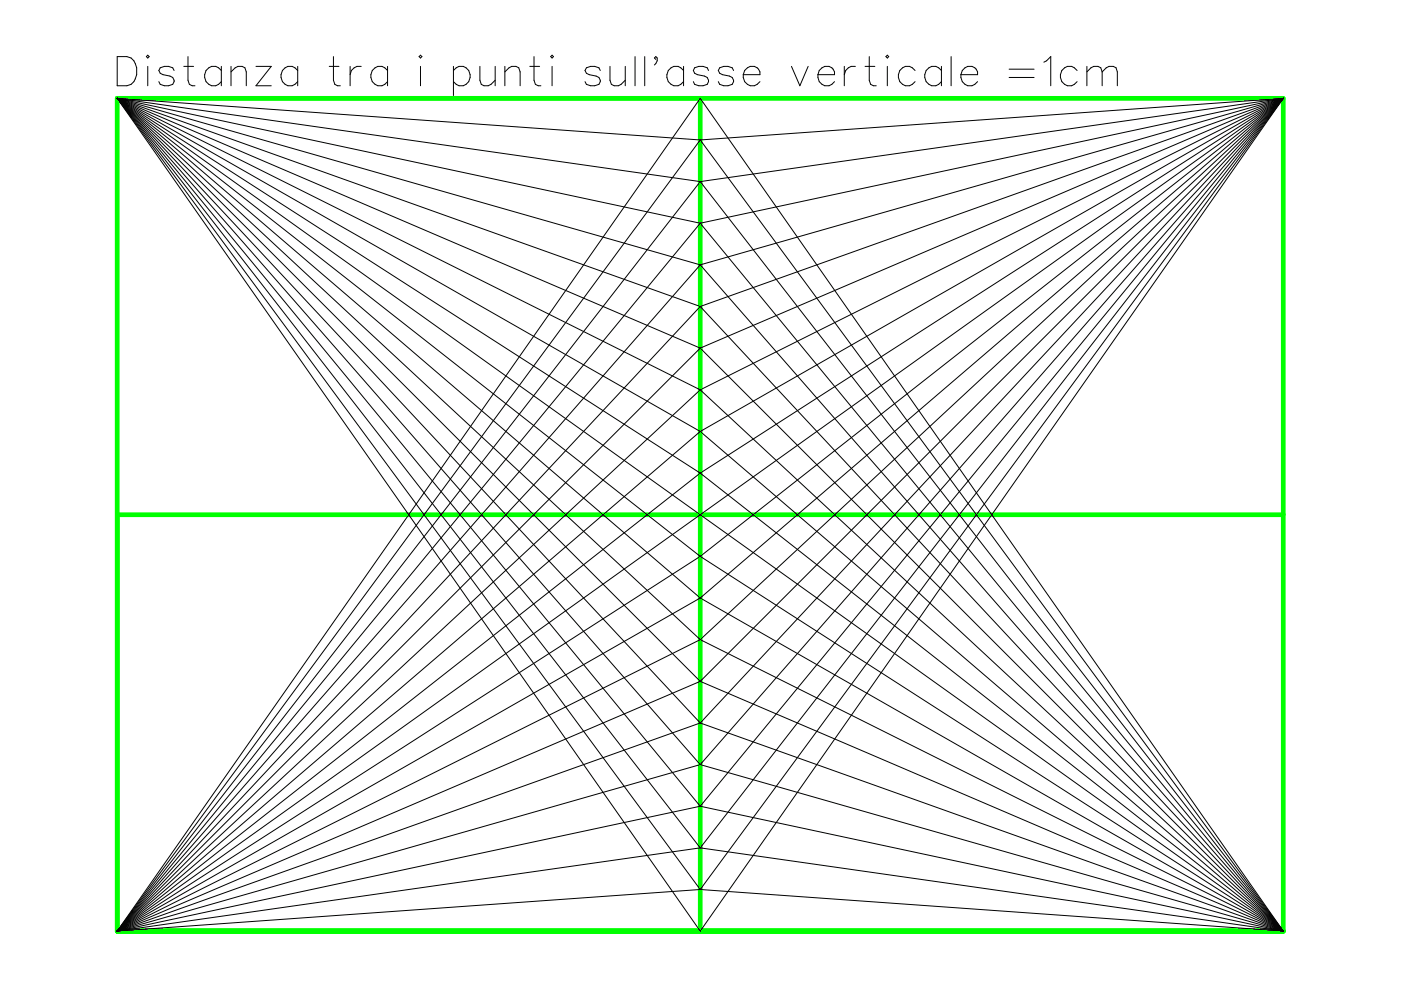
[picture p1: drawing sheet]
<svg xmlns="http://www.w3.org/2000/svg" width="297mm" height="210mm" viewBox="0 0 297 210" stroke-linecap="round" stroke-linejoin="round" font-family="sans-serif">
<path d="M24.8 20.8h247.3v176.6h-247.3zM148.5 20.8v176.6M24.8 109.1h247.3" fill="none" stroke="#0f0" stroke-width=".99"/>
<g fill="none" stroke="#000" stroke-width=".21">
<path d="M24.8 12h2.1a2.6 2.6 0 0 1 2.1 2.4 3.7 3.7 0 0 1-1.2 3.5l-.9 .3h-2.1zM31.3 11.7l.3 .3-.3 .3-.3-.3zM31.3 14.1v4.1M36.9 14.9l-.3-.5-.9-.3h-.8l-.9 .3-.3 .5 .3 .6 2.6 .9 .3 .9-.3 .6-.9 .3h-.8l-.9-.3-.3-.6M39 14.1h2M39.9 12v5l.3 .9 .5 .3h.6M46.9 14.9a2.01 2.01 0 0 0-2.8-.4 2.01 2.01 0 0 0-.4 2.8 1.89 1.89 0 0 0 3.2 0M46.9 14.1v4.1M49 15.2l.9-.8 .6-.3h.8l.6 .3 .3 .8v3M49 14.1v4.1M54.3 14.1h3.2l-3.2 4.1h3.2M63.1 14.9a2.01 2.01 0 0 0-2.8-.4 2.01 2.01 0 0 0-.4 2.8 1.88 1.88 0 0 0 3.2 0"/>
<path d="M63.1 14.1v4.1M69.8 14.1h2.1M70.7 12v5l.3 .9 .6 .3h.6M74.2 14.1v4.1M76.6 14.1a1.97 1.97 0 0 0-2.4 1.7M82.2 14.9a2.01 2.01 0 0 0-2.9-.4 2.01 2.01 0 0 0-.4 2.8 1.89 1.89 0 0 0 3.3 0M82.2 14.1v4.1M89.2 11.7l.3 .3-.3 .3-.3-.3zM89.2 14.1v4.1M96.1 14.9a2.01 2.01 0 0 1 2.9-.4 2.01 2.01 0 0 1 .4 2.8 1.88 1.88 0 0 1-3.3 0M96.1 14.1v6.2M101.7 14.1v2.9l.3 .9 .6 .3h.9l.6-.3 .9-.9"/>
<path d="M105 14.1v4.1M107 15.2l.9-.8 .6-.3h.9l.6 .3 .3 .8v3M107 14.1v4.1M112.3 14.1h2.1M113.2 12v5l.3 .9 .6 .3h.6M117.1 11.7l.2 .3-.2 .3-.3-.3zM117.1 14.1v4.1M127.3 14.9l-.3-.5-.9-.3h-.9l-.9 .3-.3 .5 .3 .6 2.7 .9 .3 .9-.3 .6-.9 .3h-.9l-.9-.3-.3-.6M129.3 14.1v2.9l.3 .9 .6 .3h.9l.6-.3 .9-.9M132.6 14.1v4.1M134.6 12v6.2M136.7 12v6.2"/>
<path d="M139 12.6l-.3-.3 .3-.3a1.14 1.14 0 0 1-.3 1.8M144.9 14.9a2.01 2.01 0 0 0-2.8-.4 2.01 2.01 0 0 0-.4 2.8 1.89 1.89 0 0 0 3.2 0M144.9 14.1v4.1M150.2 14.9l-.3-.5-.8-.3h-.9l-.9 .3-.3 .5 .3 .6 2.6 .9 .3 .9-.3 .6-.8 .3h-.9l-.9-.3-.3-.6M155.5 14.9l-.3-.5-.9-.3h-.8l-.9 .3-.3 .5 .3 .6 2.6 .9 .3 .6-.3 .9-.9 .3h-.8l-.9-.3-.3-.6M157.6 15.8a1.95 1.95 0 0 0 1.1 2.2 1.95 1.95 0 0 0 2.4-.7M157.9 14.9a1.71 1.71 0 0 1 2-.8 1.71 1.71 0 0 1 1.2 1.7h-3.5zM167.8 14.1l1.8 4.1 1.7-4.1M173.4 15.8a1.94 1.94 0 0 0 1.2 2.2 1.94 1.94 0 0 0 2.3-.7M173.7 14.9a1.71 1.71 0 0 1 2-.9 1.71 1.71 0 0 1 1.2 1.8h-3.5zM179 14.1v4.1M181.4 14.1a1.97 1.97 0 0 0-2.4 1.7"/>
<path d="M183.4 14.1h2.1M184.3 12v5l.3 .9 .6 .3h.6M188.1 11.7l.3 .3-.3 .3-.3-.3zM188.1 14.1v4.1M194 14.9a2.01 2.01 0 0 0-2.8-.4 2.01 2.01 0 0 0-.4 2.8 1.89 1.89 0 0 0 3.2 0M199.6 14.9a2.01 2.01 0 0 0-2.8-.4 2.01 2.01 0 0 0-.4 2.8 1.89 1.89 0 0 0 3.2 0M199.6 14.1v4.1M201.7 12v6.2M203.7 15.8a1.95 1.95 0 0 0 1.2 2.2 1.95 1.95 0 0 0 2.4-.7M204.6 14.4a1.64 1.64 0 0 1 1.8-.2 1.64 1.64 0 0 1 .9 1.6h-3.6l.3-.9zM214 14.7h5.2M214 16.4h5.2"/>
<path d="M221.3 13.2l.6-.3 .9-.9v6.2M228.4 14.9a2.01 2.01 0 0 0-2.9-.4 2.01 2.01 0 0 0-.4 2.8 1.89 1.89 0 0 0 3.3 0M230.4 15.2l.9-.8 .6-.3h.9l.6 .3 .3 .8M230.4 14.1v4.1M233.7 15.2l.8-.8 .6-.3h.9l.6 .3 .3 .8v3M233.7 15.2v3M24.8 20.8l123.7 88.3M24.8 20.8l123.7 79.5M24.8 20.8l123.7 70.7M24.8 20.8l123.7 61.9M24.8 20.8l123.7 53M24.8 20.8l123.7 44.2"/>
<path d="M24.8 20.8l123.7 35.4M24.8 20.8l123.7 26.5M24.8 20.8l123.7 17.7M24.8 20.8l123.7 8.9M24.8 20.8l123.7 97.2M24.8 20.8l123.7 106M24.8 20.8l123.7 114.8M24.8 20.8l123.7 123.7M24.8 20.8l123.7 132.5M24.8 20.8l123.7 141.3M24.8 20.8l123.7 150.1M24.8 20.8l123.7 159"/>
<path d="M24.8 20.8l123.7 167.8M24.8 20.8l123.7 176.6 123.6-176.6M148.5 38.5l-123.7 158.9M148.5 29.7l-123.7 167.7M148.5 38.5l123.6 158.9M148.5 29.7l123.6 167.7M272.1 20.8l-123.6 88.3M272.1 20.8l-123.6 79.5M272.1 20.8l-123.6 70.7M272.1 20.8l-123.6 61.9M272.1 20.8l-123.6 53M272.1 20.8l-123.6 44.2"/>
<path d="M272.1 20.8l-123.6 35.4M272.1 20.8l-123.6 26.5M272.1 20.8l-123.6 17.7M272.1 20.8l-123.6 8.9M272.1 20.8l-123.6 97.2M272.1 20.8l-123.6 106M272.1 20.8l-123.6 114.8M272.1 20.8l-123.6 123.7M272.1 20.8l-123.6 132.5M272.1 20.8l-123.6 141.3M272.1 20.8l-123.6 150.1M272.1 20.8l-123.6 159"/>
<path d="M272.1 20.8l-123.6 167.8M148.5 56.2l-123.7 141.2M148.5 47.3l-123.7 150.1M148.5 56.2l123.6 141.2M148.5 47.3l123.6 150.1M148.5 73.8l-123.7 123.6M148.5 65l-123.7 132.4M148.5 73.8l123.6 123.6M148.5 65l123.6 132.4M148.5 91.5l-123.7 105.9M148.5 82.7l-123.7 114.7M148.5 91.5l123.6 105.9"/>
<path d="M148.5 82.7l123.6 114.7M148.5 109.1l-123.7 88.3M148.5 118l-123.7 79.4M148.5 109.1l123.6 88.3M148.5 118l123.6 79.4M148.5 100.3l-123.7 97.1M148.5 100.3l123.6 97.1M148.5 126.8l-123.7 70.6M148.5 135.6l-123.7 61.8M148.5 126.8l123.6 70.6M148.5 135.6l123.6 61.8M148.5 144.5l-123.7 52.9"/>
<path d="M148.5 153.3l-123.7 44.1M148.5 144.5l123.6 52.9M148.5 153.3l123.6 44.1M148.5 162.1l-123.7 35.3M148.5 170.9l-123.7 26.5M148.5 179.8l-123.7 17.6M148.5 162.1l123.6 35.3M148.5 170.9l123.6 26.5M148.5 179.8l123.6 17.6M24.8 197.4l123.7-176.6 123.6 176.6M148.5 188.6l-123.7 8.8M148.5 188.6l123.6 8.8"/>
</g>
</svg>
